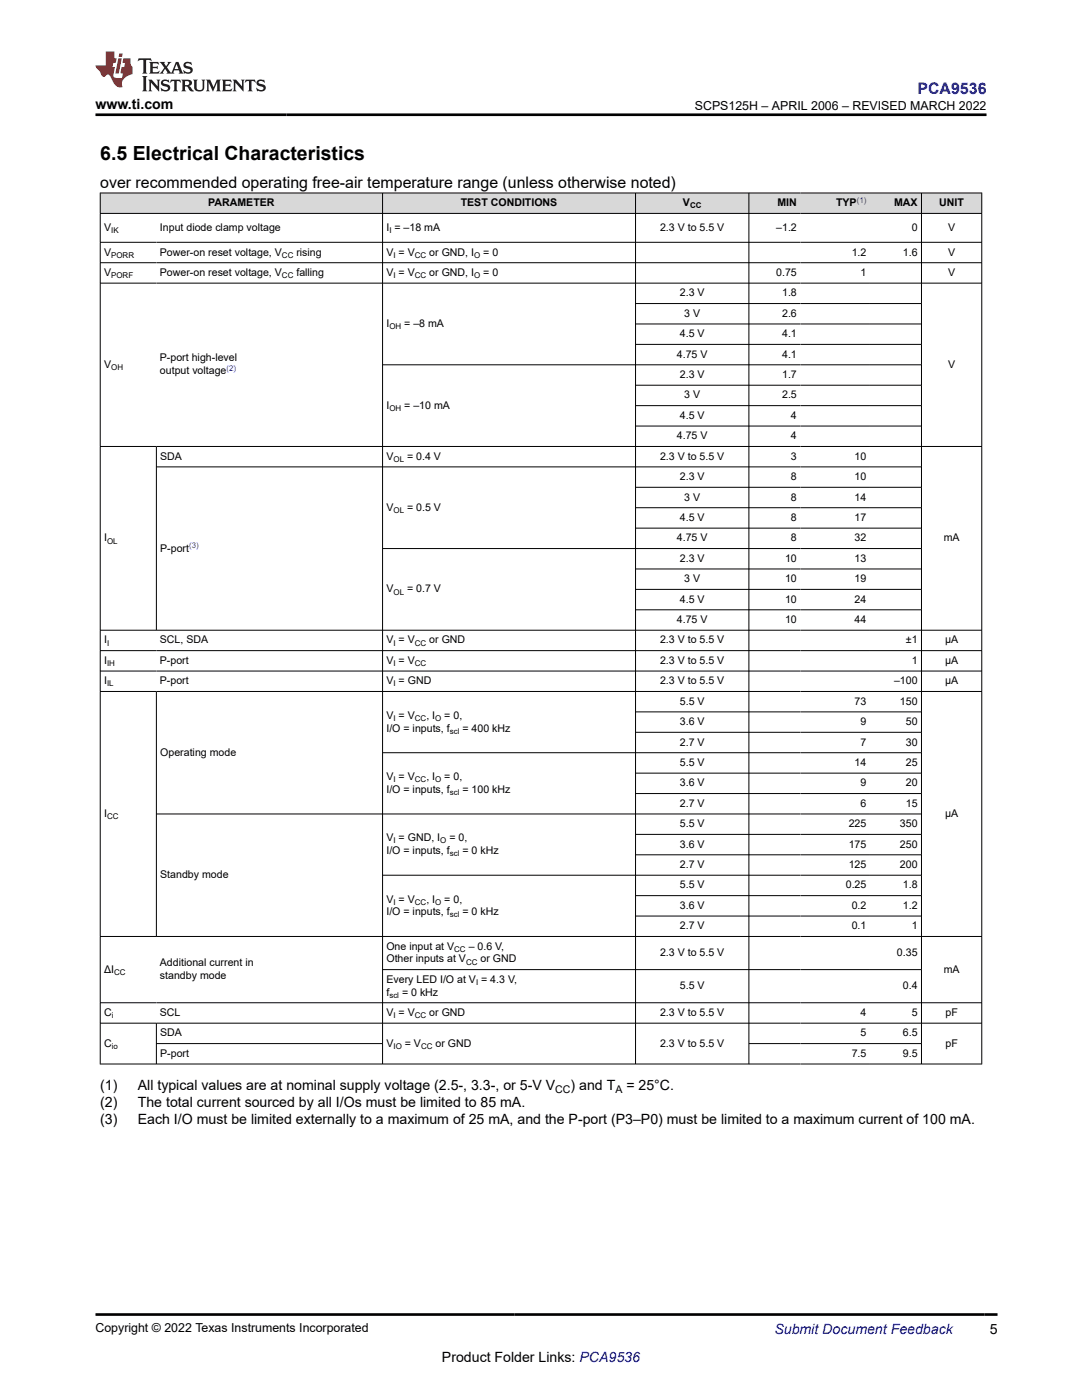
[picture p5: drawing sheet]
<svg xmlns="http://www.w3.org/2000/svg" width="216mm" height="279mm" viewBox="0 0 216 279" stroke-linecap="round" stroke-linejoin="round" font-family="sans-serif">
<defs><g id="words">
<text font-size="3.9" x="20" y="32">6.5 Electrical Characteristics</text>
<text font-size="3.2" fill="#00f" x="183.1" y="18.7">PCA9536</text>
<text font-size="3.2" x="20" y="37.5">over recommended operating free-air temperature range (unless otherwise noted)</text>
<g font-size="2.8">
<text x="19" y="21.8">www.ti.com</text>
<text x="20" y="217.5">(1)</text>
<text x="20" y="220.9">(2)</text>
<text x="27.5" y="217.5">All typical values are at nominal supply voltage (2.5-, 3.3-, or 5-V V</text>
<text x="27.5" y="220.9">The total current sourced by all I/Os must be limited to 85 mA.</text>
<text x="113.9" y="217.5">) and T</text>
<text x="125" y="217.5">= 25°C.</text>
<text x="20" y="224.3">(3)</text>
<text x="27.5" y="224.3">Each I/O must be limited externally to a maximum of 25 mA, and the P-port (P3–P0) must be limited to a maximum current of 100 mA.</text>
<text x="197.5" y="266.1">5</text>
<text x="88.2" y="271.7">Product Folder Links: PCA9536</text>
</g>
<text font-size="2.8" fill="#00f" x="154.5" y="266.2">Submit Document Feedback</text>
<g font-size="2.5">
<text x="138.7" y="21.9">SCPS125H – APRIL 2006 – REVISED MARCH 2022</text>
<text x="19" y="265.9">Copyright © 2022 Texas Instruments Incorporated</text>
</g>
<g font-size="2.1">
<text x="41.5" y="41.2">PARAMETER</text>
<text x="91.9" y="41.2">TEST CONDITIONS</text>
<text x="136.3" y="41.2">V</text>
<text x="155.1" y="41.2">MIN</text>
<text x="166.8" y="41.2">TYP</text>
<text x="178.4" y="41.2">MAX</text>
<text x="187.4" y="41.2">UNIT</text>
<text x="20.8" y="46.1">V</text>
<text x="31.9" y="46.1">Input diode clamp voltage</text>
<text x="77.1" y="46.1">I = –18 mA</text>
<text x="131.7" y="46.1">2.3 V to 5.5 V</text>
<text x="154.9" y="46.1">–1.2</text>
<text x="181.9" y="46.1">0</text>
<text x="189.2" y="46.1">V</text>
<text x="20.8" y="51">V</text>
<text x="31.9" y="51">Power-on reset voltage, V</text>
<text x="59.1" y="51">rising</text>
<text x="77.1" y="51">V = V</text>
<text x="85.7" y="51">or GND, I</text>
<text x="96.4" y="51">= 0</text>
<text x="169.9" y="51">1.2</text>
<text x="180.2" y="51">1.6</text>
<text x="189.2" y="51">V</text>
<text x="20.8" y="55.1">V</text>
<text x="31.9" y="55.1">Power-on reset voltage, V</text>
<text x="59.1" y="55.1">falling</text>
<text x="77.1" y="55.1">V = V</text>
<text x="85.7" y="55.1">or GND, I</text>
<text x="96.4" y="55.1">= 0</text>
<text x="135.7" y="59.2">2.3 V</text>
<text x="154.9" y="55.1">0.75</text>
<text x="156.1" y="59.2">1.8</text>
<text x="171.7" y="55.1">1</text>
<text x="189.2" y="55.1">V</text>
<text x="77.1" y="65.3">I</text>
<text x="80.7" y="65.3">= –8 mA</text>
<text x="136.5" y="63.2">3 V</text>
<text x="156.1" y="63.2">2.6</text>
<text x="135.1" y="71.4">4.75 V</text>
<text x="135.7" y="67.3">4.5 V</text>
<text x="156.1" y="67.3">4.1</text>
<text x="156.1" y="71.4">4.1</text>
<text x="20.8" y="73.4">V</text>
<text x="31.9" y="72.1">P-port high-level</text>
<text x="31.9" y="74.7">output voltage</text>
<text x="135.7" y="75.5">2.3 V</text>
<text x="156.1" y="75.5">1.7</text>
<text x="189.2" y="73.4">V</text>
<text x="77.1" y="81.6">I</text>
<text x="80.7" y="81.6">= –10 mA</text>
<text x="135.7" y="83.6">4.5 V</text>
<text x="136.5" y="79.5">3 V</text>
<text x="156.1" y="79.5">2.5</text>
<text x="157.8" y="83.6">4</text>
<text x="135.1" y="87.7">4.75 V</text>
<text x="157.8" y="87.7">4</text>
<text x="32" y="91.8">SDA</text>
<text x="77.1" y="91.8">V</text>
<text x="81.2" y="91.8">= 0.4 V</text>
<text x="131.7" y="91.8">2.3 V to 5.5 V</text>
<text x="135.7" y="95.8">2.3 V</text>
<text x="157.8" y="91.8">3</text>
<text x="157.8" y="95.8">8</text>
<text x="170.5" y="91.8">10</text>
<text x="170.5" y="95.8">10</text>
<text x="77.1" y="101.9">V</text>
<text x="81.2" y="101.9">= 0.5 V</text>
<text x="136.5" y="99.9">3 V</text>
<text x="157.8" y="99.9">8</text>
<text x="170.5" y="99.9">14</text>
<text x="135.7" y="104">4.5 V</text>
<text x="157.8" y="104">8</text>
<text x="170.5" y="104">17</text>
<text x="20.8" y="108">I</text>
<text x="32" y="110.1">P-port</text>
<text x="135.1" y="108">4.75 V</text>
<text x="135.7" y="112.1">2.3 V</text>
<text x="156.7" y="112.1">10</text>
<text x="157.8" y="108">8</text>
<text x="170.5" y="108">32</text>
<text x="170.5" y="112.1">13</text>
<text x="188.3" y="108">mA</text>
<text x="77.1" y="118.2">V</text>
<text x="81.2" y="118.2">= 0.7 V</text>
<text x="136.5" y="116.2">3 V</text>
<text x="156.7" y="116.2">10</text>
<text x="170.5" y="116.2">19</text>
<text x="135.1" y="124.3">4.75 V</text>
<text x="135.7" y="120.3">4.5 V</text>
<text x="156.7" y="120.3">10</text>
<text x="156.7" y="124.3">10</text>
<text x="170.5" y="120.3">24</text>
<text x="170.5" y="124.3">44</text>
<text x="20.8" y="128.4">I</text>
<text x="31.9" y="128.4">SCL, SDA</text>
<text x="77.1" y="128.4">V = V</text>
<text x="85.7" y="128.4">or GND</text>
<text x="131.7" y="128.4">2.3 V to 5.5 V</text>
<text x="180.8" y="128.4">±1</text>
<text x="188.6" y="128.4">μA</text>
<text x="20.8" y="132.5">I</text>
<text x="20.8" y="136.6">I</text>
<text x="31.9" y="132.5">P-port</text>
<text x="31.9" y="136.6">P-port</text>
<text x="77.1" y="132.5">V = V</text>
<text x="77.1" y="136.6">V = GND</text>
<text x="131.7" y="132.5">2.3 V to 5.5 V</text>
<text x="131.7" y="136.6">2.3 V to 5.5 V</text>
<text x="178.4" y="136.6">–100</text>
<text x="181.9" y="132.5">1</text>
<text x="188.6" y="132.5">μA</text>
<text x="188.6" y="136.6">μA</text>
<text x="77.1" y="143.4">V = V</text>
<text x="85.1" y="143.4">, I</text>
<text x="88.7" y="143.4">= 0,</text>
<text x="135.7" y="140.6">5.5 V</text>
<text x="170.5" y="140.6">73</text>
<text x="179.6" y="140.6">150</text>
<text x="77.1" y="146">I/O = inputs, f</text>
<text x="92.3" y="146">= 400 kHz</text>
<text x="135.7" y="144.7">3.6 V</text>
<text x="135.7" y="148.8">2.7 V</text>
<text x="171.7" y="144.7">9</text>
<text x="171.7" y="148.8">7</text>
<text x="180.7" y="144.7">50</text>
<text x="180.7" y="148.8">30</text>
<text x="32" y="150.8">Operating mode</text>
<text x="77.1" y="155.7">V = V</text>
<text x="85.1" y="155.7">, I</text>
<text x="88.7" y="155.7">= 0,</text>
<text x="135.7" y="152.9">5.5 V</text>
<text x="170.5" y="152.9">14</text>
<text x="180.7" y="152.9">25</text>
<text x="77.1" y="158.2">I/O = inputs, f</text>
<text x="92.3" y="158.2">= 100 kHz</text>
<text x="135.7" y="156.9">3.6 V</text>
<text x="135.7" y="161">2.7 V</text>
<text x="171.7" y="156.9">9</text>
<text x="171.7" y="161">6</text>
<text x="180.7" y="156.9">20</text>
<text x="180.7" y="161">15</text>
<text x="20.8" y="163.1">I</text>
<text x="77.1" y="167.9">V = GND, I</text>
<text x="89.7" y="167.9">= 0,</text>
<text x="135.7" y="165.1">5.5 V</text>
<text x="169.4" y="165.1">225</text>
<text x="179.6" y="165.1">350</text>
<text x="188.6" y="163.1">μA</text>
<text x="77.1" y="170.4">I/O = inputs, f</text>
<text x="92.3" y="170.4">= 0 kHz</text>
<text x="135.7" y="169.2">3.6 V</text>
<text x="135.7" y="173.2">2.7 V</text>
<text x="169.4" y="169.2">175</text>
<text x="169.4" y="173.2">125</text>
<text x="179.6" y="169.2">250</text>
<text x="179.6" y="173.2">200</text>
<text x="32" y="175.3">Standby mode</text>
<text x="135.7" y="177.3">5.5 V</text>
<text x="168.8" y="177.3">0.25</text>
<text x="180.2" y="177.3">1.8</text>
<text x="77.1" y="180.1">V = V</text>
<text x="77.1" y="182.7">I/O = inputs, f</text>
<text x="85.1" y="180.1">, I</text>
<text x="88.7" y="180.1">= 0,</text>
<text x="92.3" y="182.7">= 0 kHz</text>
<text x="135.7" y="181.4">3.6 V</text>
<text x="135.7" y="185.5">2.7 V</text>
<text x="169.9" y="181.4">0.2</text>
<text x="169.9" y="185.5">0.1</text>
<text x="180.2" y="181.4">1.2</text>
<text x="181.9" y="185.5">1</text>
<text x="77.1" y="189.5">One input at V</text>
<text x="93.5" y="189.5">– 0.6 V,</text>
<text x="131.7" y="190.8">2.3 V to 5.5 V</text>
<text x="179" y="190.8">0.35</text>
<text x="20.8" y="194.1">ΔI</text>
<text x="31.9" y="192.8">Additional current in</text>
<text x="31.9" y="195.4">standby mode</text>
<text x="77.1" y="196.2">Every LED I/O at V = 4.3 V,</text>
<text x="77.1" y="192.1">Other inputs at V</text>
<text x="95.9" y="192.1">or GND</text>
<text x="135.7" y="197.4">5.5 V</text>
<text x="180.2" y="197.4">0.4</text>
<text x="188.3" y="194.1">mA</text>
<text x="20.8" y="202.8">C</text>
<text x="31.9" y="202.8">SCL</text>
<text x="77.1" y="202.8">V = V</text>
<text x="77.1" y="198.7">f</text>
<text x="80.2" y="198.7">= 0 kHz</text>
<text x="85.7" y="202.8">or GND</text>
<text x="131.7" y="202.8">2.3 V to 5.5 V</text>
<text x="171.7" y="202.8">4</text>
<text x="181.9" y="202.8">5</text>
<text x="188.7" y="202.8">pF</text>
<text x="20.8" y="208.9">C</text>
<text x="32" y="206.8">SDA</text>
<text x="77.1" y="208.9">V</text>
<text x="80.8" y="208.9">= V</text>
<text x="86.9" y="208.9">or GND</text>
<text x="131.7" y="208.9">2.3 V to 5.5 V</text>
<text x="171.7" y="206.8">5</text>
<text x="180.2" y="206.8">6.5</text>
<text x="188.7" y="208.9">pF</text>
<text x="32" y="210.9">P-port</text>
<text x="169.9" y="210.9">7.5</text>
<text x="180.2" y="210.9">9.5</text>
<text x="110.8" y="218.1">CC</text>
<text x="122.8" y="218.1">A</text>
</g>
<g font-size="1.6">
<text x="137.7" y="41.6">CC</text>
<text x="22.2" y="46.5">IK</text>
<text x="77.7" y="46.5">I</text>
<text x="22.2" y="51.4">PORR</text>
<text x="56.3" y="51.4">CC</text>
<text x="78.5" y="51.4">I</text>
<text x="82.8" y="51.4">CC</text>
<text x="94.6" y="51.4">O</text>
<text x="22.2" y="55.5">PORF</text>
<text x="56.3" y="55.5">CC</text>
<text x="78.5" y="55.5">I</text>
<text x="82.8" y="55.5">CC</text>
<text x="94.6" y="55.5">O</text>
<text x="77.7" y="65.7">OH</text>
<text x="22.2" y="73.8">OH</text>
<text x="77.7" y="82">OH</text>
<text x="78.5" y="92.2">OL</text>
<text x="78.5" y="102.4">OL</text>
<text x="21.4" y="108.5">OL</text>
<text x="78.5" y="118.7">OL</text>
<text x="21.4" y="128.8">I</text>
<text x="78.5" y="128.8">I</text>
<text x="82.8" y="128.8">CC</text>
<text x="21.4" y="132.9">IH</text>
<text x="21.4" y="137">IL</text>
<text x="78.5" y="132.9">I</text>
<text x="78.5" y="137">I</text>
<text x="82.8" y="132.9">CC</text>
<text x="78.5" y="143.9">I</text>
<text x="82.8" y="143.9">CC</text>
<text x="86.8" y="143.9">O</text>
<text x="89.8" y="146.4">scl</text>
<text x="78.5" y="156.1">I</text>
<text x="82.8" y="156.1">CC</text>
<text x="86.8" y="156.1">O</text>
<text x="89.8" y="158.6">scl</text>
<text x="21.4" y="163.5">CC</text>
<text x="78.5" y="168.3">I</text>
<text x="87.8" y="168.3">O</text>
<text x="89.8" y="170.9">scl</text>
<text x="78.5" y="180.5">I</text>
<text x="82.8" y="180.5">CC</text>
<text x="86.8" y="180.5">O</text>
<text x="89.8" y="183.1">scl</text>
<text x="90.6" y="190">CC</text>
<text x="22.8" y="194.5">CC</text>
<text x="93" y="192.5">CC</text>
<text x="95" y="196.6">I</text>
<text x="22.3" y="203.2">i</text>
<text x="77.7" y="199.1">scl</text>
<text x="78.5" y="203.2">I</text>
<text x="82.8" y="203.2">CC</text>
<text x="22.3" y="209.3">io</text>
<text x="78.5" y="209.3">IO</text>
<text x="84" y="209.3">CC</text>
</g>
<g font-size="1.6" fill="#00f">
<text x="170.9" y="40.5">(1)</text>
<text x="45.2" y="74">(2)</text>
<text x="37.7" y="109.4">(3)</text>
</g>
</g></defs>
<g fill="#d8d8d8">
<path d="M20 38.5h175.9v4.1h-175.9z" fill-rule="evenodd"/>
<path d="M20.1 38.6h56.2v3.9h-56.2z" fill-rule="evenodd"/>
<path d="M76.4 38.6h50.4v3.9h-50.4z" fill-rule="evenodd"/>
<path d="M126.9 38.6h22.5v3.9h-22.5z" fill-rule="evenodd"/>
<path d="M149.5 38.6h10.2v3.9h-10.2z" fill-rule="evenodd"/>
<path d="M159.7 38.6h13.9v3.9h-13.9z" fill-rule="evenodd"/>
<path d="M173.6 38.6h10.2v3.9h-10.2z" fill-rule="evenodd"/>
<path d="M183.9 38.6h11.9v3.9h-11.9z" fill-rule="evenodd"/>
</g>
<g fill="none" stroke="#000" stroke-width=".2">
<path d="M19.9 38.5h176.1M20 38.5v173.9M76.3 38.5v173.9M126.8 38.5v173.9M149.4 38.5v173.9M183.9 38.5v173.9M195.9 38.5v173.9M19.9 42.6h176.1M19.9 48.4h176.1M19.9 52.4h176.1M19.9 56.5h176.1M76.3 72.8h107.6"/>
<path d="M126.8 60.6h57.1M126.8 64.7h57.1M126.8 68.7h57.1M126.8 76.9h57.1M19.9 89.1h176.1M31.2 89.1v36.7M31.2 93.2h152.7M126.8 81h57.1M126.8 85h57.1M126.8 97.3h57.1M126.8 101.3h57.1M126.8 105.4h57.1"/>
<path d="M126.8 113.6h57.1M126.8 117.6h57.1M183.9 109.5h-107.6M19.9 125.8h176.1M19.9 129.8h176.1M19.9 133.9h176.1M19.9 138h176.1M31.2 138v49M126.8 121.7h57.1M76.3 150.2h107.6M126.8 142.1h57.1M126.8 146.1h57.1"/>
<path d="M126.8 154.3h57.1M126.8 158.4h57.1M76.3 174.7h107.6M126.8 166.5h57.1M126.8 170.6h57.1M126.8 178.7h57.1M183.9 162.4h-152.7M19.9 186.9h176.1M76.3 193.5h107.6M126.8 182.8h57.1M19.9 200.1h176.1M19.9 204.2h176.1"/>
<path d="M19.9 212.3h176.1M31.2 204.2v8.2M31.2 208.3h45.2M149.4 208.3h34.5"/>
</g>
<path d="M27.7 11.6l-.2 .6 .5-.2h.6v.1v2.2l-.2 .4h1l-.2-.4v-2.2v-.1h.5l.5 .2-.1-.6zM29.8 12.4l.2 .3v1.6l-.2 .4h1.9l.1-.6a1.08 1.08 0 0 1-1.3 .2v-.7h.6l.4 .2v-.7l-.4 .2h-.6v-.5l.2-.2a1 1 0 0 1 1 .3l-.1-.5zM31.8 12.4l1 1.1-1 1.2h.9l-.2-.2 .4-.8 .5 .8-.2 .2h1.6l-.2-.2 .1-.5h1l.1 .5-.1 .2h.9l-.2-.4-.8-1.9h-.5l-1 2.1-.8-1.1 .9-1h-.8l.2 .2-.5 .6-.3-.6 .1-.2zM35.2 12.8l.4 1h-.8zM36.8 12.5a.65 .65 0 0 0-.2 .7 .65 .65 0 0 0 .6 .5l.7 .1 .1 .3a.79 .79 0 0 1-.7 .4 .79 .79 0 0 1-.7-.5l.1 .7 .2-.1a.93 .93 0 0 0 1.1 0 .93 .93 0 0 0 .4-.9 1.46 1.46 0 0 0-1.2-.6l-.1-.3a1.09 1.09 0 0 1 1.2 .2l-.2-.6-.1 .1-.6-.2zM28.4 15.2l.2 .4v2.2l-.2 .4h1l-.2-.4v-2.2l.2-.4zM29.6 15.9l.2 .4v1.5l-.2 .4h.8l-.3-.4v-1.3l1.7 1.8v-2l.2-.4h-.8l.2 .2 .1 1.1-1.2-1.3zM32.3 16a.65 .65 0 0 0-.2 .8 .65 .65 0 0 0 .7 .4l.6 .2 .1 .2a.79 .79 0 0 1-.7 .4 .79 .79 0 0 1-.7-.5l.1 .7 .2-.1a.93 .93 0 0 0 1.1 .1 .93 .93 0 0 0 .4-1 1.46 1.46 0 0 0-1.2-.5l-.1-.4a1.09 1.09 0 0 1 1.2 .2l-.2-.6-.1 .1-.6-.1zM34.1 15.9l-.1 .6a.63 .63 0 0 1 .7-.3l.1 1.6-.3 .4h1l-.2-.4v-1.6a.66 .66 0 0 1 .8 .3l-.1-.6zM36.2 15.9l.2 .4v1.5l-.2 .4h.9l-.2-.2v-.7h.5l.1 .2a.79 .79 0 0 0 1.2 .6l-1-.9a.61 .61 0 0 0 .6-.6 .61 .61 0 0 0-.5-.7zM36.9 16.2h.2a.47 .47 0 0 1 .5 .1 .47 .47 0 0 1 .1 .5l-.2 .1-.6 .1zM38.5 15.9l.2 .2a2.27 2.27 0 0 0 .4 2 1.04 1.04 0 0 0 1.7-.7v-1.3l.2-.2h-.8l.2 .4v1.1a.6 .6 0 0 1-.6 .6 .6 .6 0 0 1-.6-.6v-1.1l.3-.4zM41.1 15.9l.2 .4v1.5l-.2 .4h.7l-.2-.4v-1.4l.9 1.9 .8-1.9v1.4l-.2 .4h1l-.3-.4v-1.5l.3-.4h-.8l-.7 1.5-.7-1.5zM44.3 15.9l.2 .4v1.5l-.2 .4h1.9l.1-.6a1.09 1.09 0 0 1-1.3 .2v-.7h.6l.4 .2v-.6l-.4 .2h-.6v-.6l.2-.1a1.01 1.01 0 0 1 1 .3l-.1-.6zM46.4 15.9l.3 .4v1.5l-.3 .4h.8l-.2-.4v-1.3l1.6 1.8v-2l.2-.4h-.7l.2 .2v1.1l-1.2-1.3zM49 15.9l-.1 .6a.63 .63 0 0 1 .8-.3v1.6l-.3 .4h1l-.2-.4v-1.6a.66 .66 0 0 1 .8 .3l-.1-.6zM51.4 16a.65 .65 0 0 0-.2 .8 .65 .65 0 0 0 .6 .4l.6 .2 .2 .2a.79 .79 0 0 1-.8 .4 .79 .79 0 0 1-.6-.5l.1 .7 .2-.1a.93 .93 0 0 0 1 .1 .93 .93 0 0 0 .5-1 1.46 1.46 0 0 0-1.3-.5l-.1-.4a1.09 1.09 0 0 1 1.3 .2l-.2-.6-.2 .1-.5-.1z" fill="#231f20"/>
<path d="M21.1 10.3v2.7h-2.1l.1 .4 .9 1a.95 .95 0 0 0 .9 .9 .59 .59 0 0 1 .6-.4 .59 .59 0 0 1 .5 .3l.4 .8a1.59 1.59 0 0 0 2.1 1.4 1.61 1.61 0 0 1 1-2.3l1-.3-.1-1.5a1.59 1.59 0 0 1-.4-1.7h-1.4l-.2 .9h.5l-.1 .9h-.5l-.2 .9v.3l.4 .1-.2 .9h-.6a.73 .73 0 0 1-1.1-.7l.3-1.5h-.5l.2-.9h.5l.2-.9h-.5v-1.3zM23.6 11.6l-.6 3.1h.7l.6-3.1zM23.8 10.7l-.1 .6h.7l.1-.6z" fill="#ed1c24"/>
<path d="M19 22.9h177.8M19.1 262.3h179.9" fill="none" stroke="#000" stroke-width=".53"/>
<use href="#words"/>
</svg>
